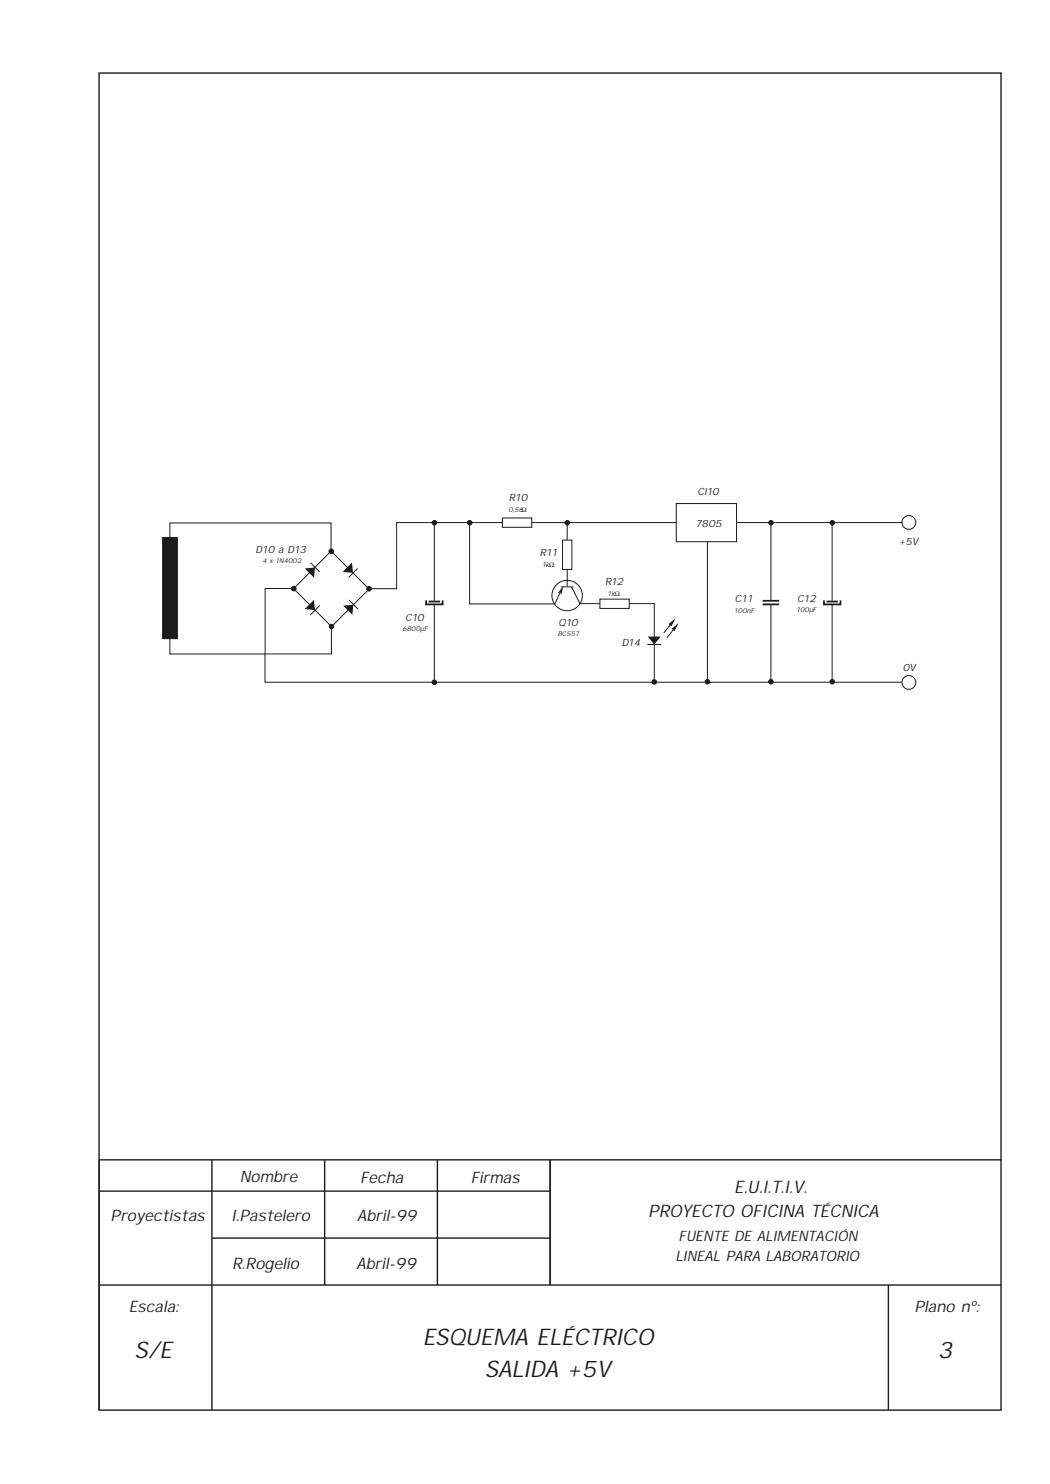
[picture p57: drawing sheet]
<svg xmlns="http://www.w3.org/2000/svg" width="210mm" height="296mm" viewBox="0 0 210 296" stroke-linecap="round" stroke-linejoin="round" font-family="sans-serif">
<defs><g id="words">
<g font-size="4.6" fill="#1f1a17">
<text x="84.4" y="268.5">ESQUEMA ELÉCTRICO</text>
<text x="26.9" y="271.2">S/E</text>
<text x="96.8" y="274.9">SALIDA +5V</text>
<text x="187.1" y="271.2">3</text>
</g>
<g font-size="3.4" fill="#1f1a17">
<text x="146.5" y="238.1">E.U.I.T.I.V.</text>
<text x="129.3" y="242.9">PROYECTO OFICINA TÉCNICA</text>
</g>
<g font-size="3.1" fill="#1f1a17">
<text x="47.8" y="236.1">Nombre</text>
<text x="71.9" y="236.2">Fecha</text>
<text x="94" y="236.2">Firmas</text>
<text x="22.1" y="243.8">Proyectistas</text>
<text x="46.2" y="243.9">I.Pastelero</text>
<text x="71.3" y="243.8">Abril-99</text>
<text x="46.3" y="253.3">R.Rogelio</text>
<text x="71.2" y="253.4">Abril-99</text>
<text x="25.7" y="262">Escala:</text>
<text x="182.5" y="262">Plano nº:</text>
</g>
<g font-size="2.9" fill="#1f1a17">
<text x="134.8" y="251.8">LINEAL PARA LABORATORIO</text>
<text x="135.4" y="247.8">FUENTE DE ALIMENTACIÓN</text>
</g>
<g font-size="2" fill="#1f1a17">
<text x="101.6" y="100.1">R10</text>
<text x="139.2" y="98.8">CI10</text>
<text x="138.8" y="105.3">7805</text>
<text x="51" y="110.3">D10 a D13</text>
<text x="107.8" y="111">R11</text>
<text x="179.5" y="108.9">+5V</text>
<text x="120.8" y="116.8">R12</text>
<text x="80.8" y="124">C10</text>
<text x="111.5" y="125">Q10</text>
<text x="146.7" y="120.3">C11</text>
<text x="159.1" y="120.2">C12</text>
<text x="124.1" y="129">D14</text>
<text x="180.2" y="134">0V</text>
</g>
<g font-size="1.3" fill="#1f1a17">
<text x="101.5" y="102.3">0,56Ω</text>
<text x="52.4" y="112.4">4 x 1N4002</text>
<text x="108.2" y="113.1">1kΩ</text>
<text x="121.3" y="119">1kΩ</text>
<text x="146.5" y="122.3">100nF</text>
<text x="158.9" y="122.2">100µF</text>
<text x="80.3" y="126.1">6800µF</text>
<text x="111.3" y="127">BC557</text>
</g>
</g></defs>
<path d="M19.8 14.6h180v267h-180zM19.8 231.6h180zM19.8 237.9h90zM19.8 231.6v50M42.3 231.6v50M64.8 231.6v25M87.3 231.6v25M109.8 231.6v25M19.8 256.6h180zM42.3 247.2h67.5zM177.3 256.6v25" fill="none" stroke="#1f1a17" stroke-width=".28"/>
<path d="M129.2 128.7h2.7" fill="none" stroke="#1f1a17" stroke-width=".2"/>
<g fill="#1f1a17">
<path d="M129.3 127.1h2.6l-1.3 1.6z"/>
<path d="M112.3 117.2l-.3 1.4-.1-.4-.5 .1z" fill-rule="evenodd"/>
<path d="M112.3 117.2l-.3 1.5z" fill-rule="evenodd"/>
<path d="M111.8 118.2l.2 .4z" fill-rule="evenodd"/>
<path d="M111.4 118.3h.5z" fill-rule="evenodd"/>
<path d="M112.3 117.2l-.8 1.1z" fill-rule="evenodd"/>
</g>
<g fill="#1f1a17" stroke="#1f1a17" stroke-width=".2">
<path d="M32.5 107.3h2.9v20.2h-2.9z" fill-rule="evenodd"/>
<circle cx="130.6" cy="136.2" r=".45"/>
<circle cx="86.7" cy="136.2" r=".45"/>
<circle cx="153.9" cy="136.1" r=".45"/>
<circle cx="141.2" cy="136.1" r=".45"/>
<circle cx="166.1" cy="136.1" r=".45"/>
<circle cx="86.7" cy="104.4" r=".45"/>
<circle cx="153.9" cy="104.4" r=".45"/>
<circle cx="166.1" cy="104.4" r=".45"/>
<circle cx="93.8" cy="104.4" r=".45"/>
<circle cx="113.2" cy="104.4" r=".45"/>
</g>
<path d="M85 119.9v.8h3.3v-.8M152.2 120h3.3M164.4 119.9v.8h3.3v-.8M85.5 120.1h2.3M152.2 120.7h3.3M164.9 120.1h2.3" fill="none" stroke="#1f1a17" stroke-width=".35"/>
<path d="M33.9 104.4h32.2v5.7l-7.5 7.4h-5.7v13.1h-19zM180.1 104.4h-100.9v13.2h-5.5M52.9 130.6v5.6h127.1M66.1 125v5.6h-13.1" fill="none" stroke="#1f1a17" stroke-width=".2"/>
<g fill="#fff" stroke="#1f1a17" stroke-width=".2">
<path d="M100.3 103.4h5.8v1.9h-5.8z" fill-rule="evenodd"/>
<path d="M135 100.6h12v7.6h-12z" fill-rule="evenodd"/>
</g>
<g fill="none" stroke="#1f1a17" stroke-width=".2">
<path d="M93.7 104.3v16.3h17l1.1-2.4M114.1 117.2l1.7 3.3h14.8v15.7M133.8 124.8l-1.3 1.6M134.4 125.7l-1.3 1.7"/>
<circle cx="113.2" cy="118.9" r="3"/>
</g>
<g fill="#1f1a17" stroke="#1f1a17" stroke-width=".2">
<path d="M133.6 124.6l.9-.8-.5 1.1z" fill-rule="evenodd"/>
<path d="M134.2 125.6l.9-.8-.5 1.1z" fill-rule="evenodd"/>
</g>
<path d="M119.7 119.6h5.9v1.9h-5.9z" fill-rule="evenodd" fill="#fff" stroke="#1f1a17" stroke-width=".2"/>
<path d="M86.7 104.4v15.6M113.2 104.5v12.6M86.7 120.8v15.2" fill="none" stroke="#1f1a17" stroke-width=".2"/>
<path d="M112.3 107.9h1.8v5.8h-1.8z" fill-rule="evenodd" fill="#fff" stroke="#1f1a17" stroke-width=".2"/>
<g fill="none" stroke="#1f1a17" stroke-width=".2">
<path d="M66.1 110l7.6 7.6-7.5 7.5-7.7-7.6M111.9 117.2h2.6M141.2 108.2v27.8M153.9 104.4v15.4M166.1 104.5v15.5M153.9 120.8v15.2M166.1 120.7v15.2"/>
<circle cx="181.4" cy="104.3" r="1.38"/>
<circle cx="181.4" cy="136.3" r="1.37"/>
</g>
<g fill="#1f1a17" stroke="#1f1a17" stroke-width=".2">
<circle cx="58.6" cy="117.5" r=".45"/>
<circle cx="66.1" cy="110.1" r=".45"/>
<circle cx="73.7" cy="117.6" r=".45"/>
<circle cx="66.2" cy="125.1" r=".45"/>
</g>
<g fill="#1f1a17">
<path d="M68.4 114.2l1.8-1.9 .2 2.1z"/>
<path d="M60.8 121.6l1.9-1.8 .2 2z"/>
<path d="M60.8 113.5l2.1-.2-.2 2.1z"/>
<path d="M68.5 120.9l2-.2-.2 2.1z"/>
</g>
<path d="M62 112.4l1.8 1.8M69.6 119.8l1.8 1.8M71.4 113.5l-1.8 1.8M63.8 120.9l-1.9 1.9" fill="none" stroke="#1f1a17" stroke-width=".2"/>
<use href="#words"/>
</svg>
